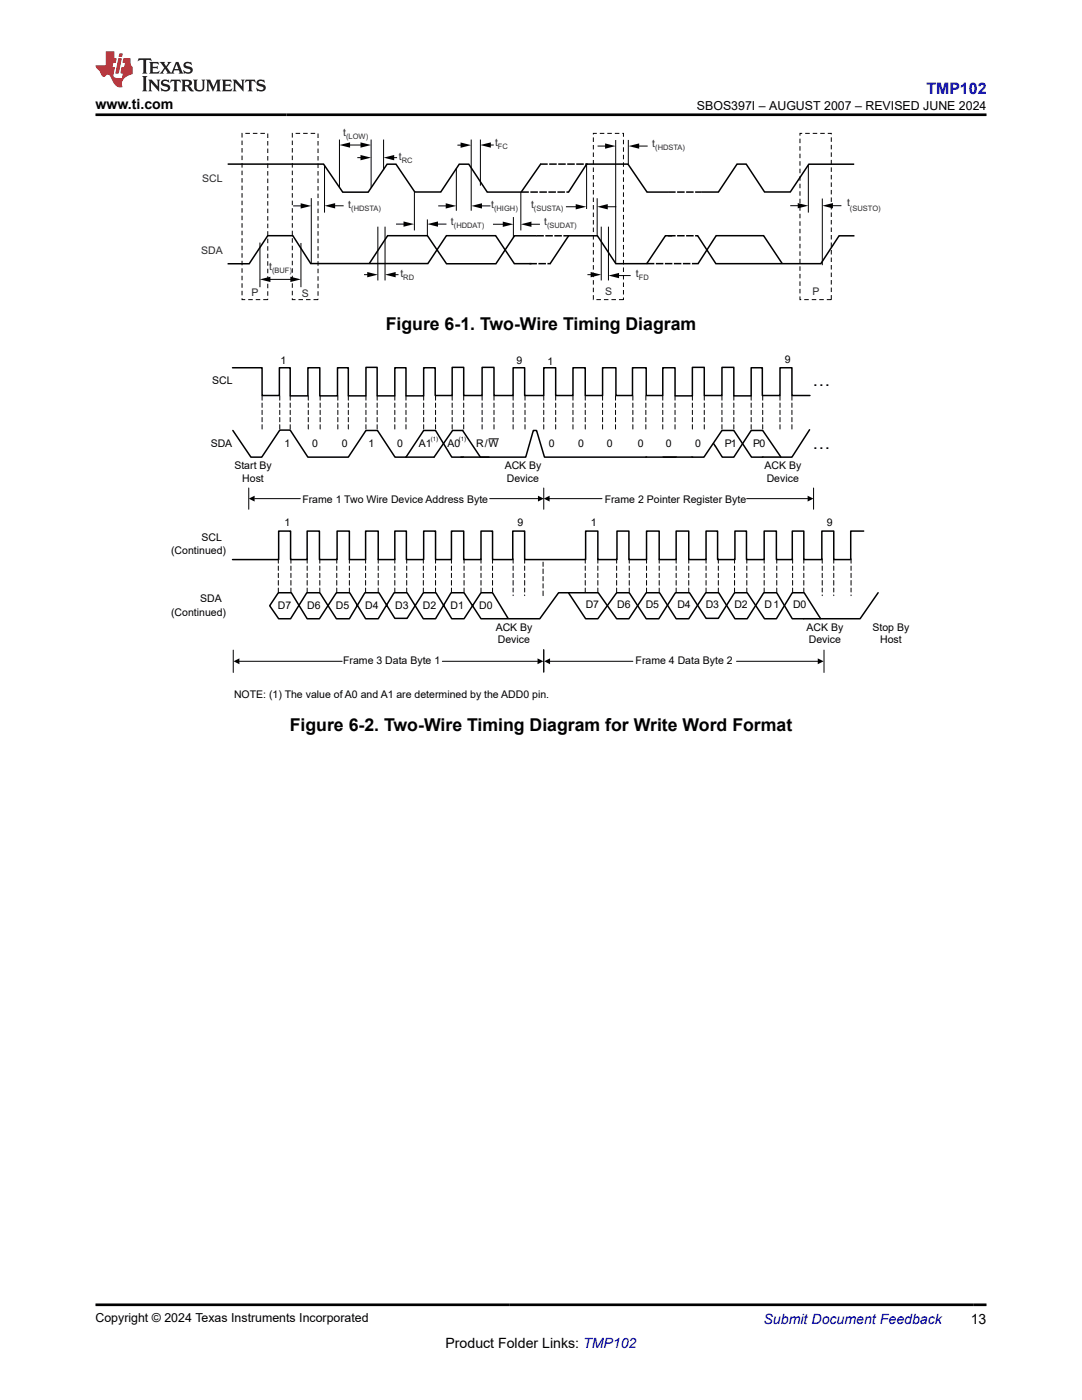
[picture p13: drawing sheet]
<svg xmlns="http://www.w3.org/2000/svg" width="216mm" height="279mm" viewBox="0 0 216 279" stroke-linecap="round" stroke-linejoin="round" font-family="sans-serif">
<defs><g id="words">
<g font-size="3.6">
<text x="162.1" y="77">…</text>
<text x="162.1" y="89.6">…</text>
</g>
<g font-size="3.5">
<text x="77" y="65.9">Figure 6-1. Two-Wire Timing Diagram</text>
<text x="57.8" y="145.8">Figure 6-2. Two-Wire Timing Diagram for Write Word Format</text>
</g>
<text font-size="3.2" fill="#00f" x="184.9" y="18.7">TMP102</text>
<g font-size="2.8">
<text x="19" y="21.8">www.ti.com</text>
<text x="88.9" y="269">Product Folder Links: TMP102</text>
<text x="193.7" y="264.2">13</text>
</g>
<text font-size="2.8" fill="#00f" x="152.4" y="264.2">Submit Document Feedback</text>
<g font-size="2.5">
<text x="139.1" y="21.9">SBOS397I – AUGUST 2007 – REVISED JUNE 2024</text>
<text x="19" y="263.9">Copyright © 2024 Texas Instruments Incorporated</text>
</g>
<g font-size="2.1" fill="#2b292a">
<text x="68.5" y="27.2">t</text>
<text x="98.8" y="29.2">t</text>
<text x="130.2" y="29.4">t</text>
<text x="79.6" y="31.9">t</text>
<text x="40.4" y="36.3">SCL</text>
<text x="69.5" y="41.5">t</text>
<text x="98" y="41.5">t</text>
<text x="106" y="41.5">t</text>
<text x="169" y="41.1">t</text>
<text x="90" y="45">t</text>
<text x="108.6" y="45">t</text>
<text x="40.1" y="50.6">SDA</text>
<text x="53.7" y="54">t</text>
<text x="50.2" y="59.2">P</text>
<text x="60.2" y="59.2">S</text>
<text x="79.9" y="55.2">t</text>
<text x="120.7" y="58.8">S</text>
<text x="126.9" y="55.2">t</text>
<text x="162.1" y="58.8">P</text>
</g>
<g font-size="2.1">
<text x="42.3" y="76.7">SCL</text>
<text x="56" y="72.6">1</text>
<text x="103" y="72.7">9</text>
<text x="109.3" y="72.9">1</text>
<text x="156.6" y="72.5">9</text>
<text x="42" y="89.3">SDA</text>
<text x="56.8" y="89.3">1</text>
<text x="62.3" y="89.3">0</text>
<text x="68.2" y="89.3">0</text>
<text x="73.5" y="89.3">1</text>
<text x="79.2" y="89.3">0</text>
<text x="83.6" y="89.3">A1</text>
<text x="89.3" y="89.3">A0</text>
<text x="95" y="89.3">R/W</text>
<text x="109.5" y="89.3">0</text>
<text x="115.3" y="89.3">0</text>
<text x="121.1" y="89.3">0</text>
<text x="127.3" y="89.3">0</text>
<text x="132.9" y="89.3">0</text>
<text x="138.7" y="89.3">0</text>
<text x="144.6" y="89.3">P1</text>
<text x="150.3" y="89.3">P0</text>
<text x="46.8" y="93.5">Start By</text>
<text x="100.7" y="93.5">ACK By</text>
<text x="152.6" y="93.5">ACK By</text>
<text x="48.3" y="96.2">Host</text>
<text x="60.3" y="100.3">Frame 1 Two Wire Device Address Byte</text>
<text x="101.1" y="96.2">Device</text>
<text x="120.7" y="100.3">Frame 2 Pointer Register Byte</text>
<text x="153" y="96.2">Device</text>
<text x="40.2" y="107.9">SCL</text>
<text x="56.8" y="104.9">1</text>
<text x="103.2" y="104.9">9</text>
<text x="117.9" y="104.9">1</text>
<text x="165" y="104.9">9</text>
<text x="34.1" y="110.6">(Continued)</text>
<text x="34.1" y="122.9">(Continued)</text>
<text x="39.9" y="120.2">SDA</text>
<text x="55.4" y="121.5">D7</text>
<text x="61.3" y="121.5">D6</text>
<text x="67" y="121.5">D5</text>
<text x="72.9" y="121.5">D4</text>
<text x="78.8" y="121.5">D3</text>
<text x="84.4" y="121.5">D2</text>
<text x="89.9" y="121.5">D1</text>
<text x="95.6" y="121.5">D0</text>
<text x="98.9" y="125.9">ACK By</text>
<text x="116.9" y="121.4">D7</text>
<text x="123.2" y="121.4">D6</text>
<text x="128.9" y="121.4">D5</text>
<text x="135.2" y="121.4">D4</text>
<text x="140.9" y="121.4">D3</text>
<text x="146.5" y="121.4">D2</text>
<text x="152.5" y="121.4">D1</text>
<text x="158.2" y="121.4">D0</text>
<text x="161" y="125.9">ACK By</text>
<text x="174.1" y="125.9">Stop By</text>
<text x="99.3" y="128.3">Device</text>
<text x="161.4" y="128.3">Device</text>
<text x="175.6" y="128.3">Host</text>
<text x="68.5" y="132.6">Frame 3 Data Byte 1</text>
<text x="126.8" y="132.6">Frame 4 Data Byte 2</text>
<text x="46.7" y="139.3">NOTE: (1) The value of A0 and A1 are determined by the ADD0 pin.</text>
</g>
<g font-size="1.5" fill="#2b292a">
<text x="69.1" y="27.8">(LOW)</text>
<text x="99.4" y="29.8">FC</text>
<text x="130.7" y="30">(HDSTA)</text>
<text x="80.2" y="32.5">RC</text>
<text x="70.1" y="42.1">(HDSTA)</text>
<text x="90.6" y="45.6">(HDDAT)</text>
<text x="98.6" y="42.1">(HIGH)</text>
<text x="106.5" y="42.1">(SUSTA)</text>
<text x="109.2" y="45.6">(SUDAT)</text>
<text x="169.6" y="42">(SUSTO)</text>
<text x="54.3" y="54.6">(BUF)</text>
<text x="80.5" y="55.8">RD</text>
<text x="127.5" y="55.8">FD</text>
</g>
<g font-size="1.2">
<text x="86" y="88">(1)</text>
<text x="91.6" y="88">(1)</text>
</g>
</g></defs>
<path d="M48.3 26.6h5.1v33.2h-5.1zM58.3 26.6h5.2v33.2h-5.2zM118.4 26.6h6v33.2h-6zM159.6 26.6h6.3v33.2h-6.3z" fill="none" stroke="#000" stroke-width=".2" stroke-dasharray=".9 .6" stroke-linecap="butt"/>
<g fill="none" stroke="#000" stroke-width=".3">
<path d="M107.9 32.7l-3.9 5.6h-6.8l-3.7-5.5h-1.9l-3.6 5.5h-5.2l-3.8-5.5h-1.8l-3.7 5.6h-5.1l-3.8-5.6h-19.2M133.3 38.3h-4.2l-3.8-5.5h-8.2l-3.7 5.6M170.4 32.8h-9l-3.7 5.5h-5.1l-3.7-5.5h-1.8l-3.8 5.5h-3.3M106.1 52.6h-3.5l-3.7-5.6h-9.8l-3.7 5.6h-23.4l-3.6-5.6h-5l-3.7 5.6h-4.3M107.1 47.1h-4.4l-3.7 5.5h-9.9l-3.8-5.6h-8l-3.6 5.6M134.1 47h-1.3l-3.8 5.6h-6.1l-3.7-5.5h-5.7l-3.8 5.6M139.2 47l3.6 5.6h21l3.6-5.5h3.1M156.1 52.6l-3.7-5.6h-9.5l-3.6 5.7M46.4 73.4h5.9v5.5h3.4v-5.5h2.2v5.6h3.5v-5.6h2.4v5.6h3.5v-5.6h2.2v5.6h3.5v-5.7h2.3v5.7h3.5v-5.6h2.2v5.6h3.5v-5.6h2.3v5.5h3.4v-5.6h2.3v5.6h3.7v-5.6h2.4v5.6h3.8v-5.5h2.3v5.5h3.8v-5.5h2.4v5.5h3.4v-5.5h2.5v5.5h3.4v-5.5h2.7v5.5h3.3v-5.5h2.7v5.5h3.3v-5.5h2.5v5.6h3.5v-5.7h2.3v5.6h3.6v-5.6h2.3v5.7h3.5v-5.6h2.2v5.5h3.5v-5.5h2.4v5.5h3.6M90.3 85.9l-3.7 5.3h-5.6M142.4 88.5l1.7 2.7h2.3l3.5-5.3h2.3l3.6 5.3M161.5 85.8l-3.5 5.4h-8l-3.6-5.3h-2.3l-3.6 5.3h-31.9l-1.5-5.3h-.7l-1.5 5.3h-14.8l-3.2-5.3h-2.4l-3.5 5.3h-2.2l-3.5-5.3h-2.3l-3.5 5.3h-8.1l-3.5-5.4h-2.1l-3.6 5.4h-2.1l-3.6-5.3"/>
<path d="M113.5 118.4l3.4 5.1h2.4l3.7-5.2h2.6l3.3 5.2h2.6l3.3-5.2h2.8l3.3 5.1h2.4l3.3-5.1h2.5l3.4 5.2h2.4l3.2-5.2h2.4l3.2 5.1M172.3 106h-2.5v5.7h-3.4v-5.7h-2.4v5.7h-3.6v-5.7h-2.3v5.7h-3.2v-5.7h-2.4v5.7h-3.5v-5.7h-2.4v5.7h-3.4v-5.7h-2.3v5.7h-3.5v-5.7h-2.5v5.7h-3.4v-5.7h-2.5v5.7h-3.5v-5.7h-2.4v5.7h-3.8v-5.7h-2.4v5.7h-12.2v-5.7h-2.4v5.7h-4v-5.7h-2.3v5.7h-3.5v-5.7h-2.4v5.7h-3.2v-5.7h-2.4v5.7h-3.4v-5.7h-2.3v5.7h-3.3v-5.7h-2.5v5.7h-3.3v-5.7h-2.4v5.7h-3.6v-5.7h-2.4v5.7h-3.3v-5.7h-2.4v5.7h-9.2M175.2 118.3l-3.6 5.2h-13.5l-3.1-5.2h-2.6l-3.3 5.2h-2.5l-3.2-5.2h-2.6l-3.4 5.2h-2.5l-3.3-5.2h-2.7l-3.4 5.2h-2.5l-3.6-5.2h-7.9l-3.8 5.2h-11.7l-3.4-5.2h-2.6l-3.1 5.2h-2.4l-3.3-5.2h-2.6l-3.1 5.2h-2.5l-3.2-5.2h-2.7l-3.4 5.2h-2.4l-3.2-5.2h-2.6l-1.7 2.6 1.8 2.6h2.4l3.2-5.2h2.6l3.3 5.2h2.6l3.1-5.2h2.8l3.2 5.1h2.4l3.3-5.1h2.5l3.1 5.2h2.5l3.4-5.2h2.3l3.1 5.1"/>
</g>
<path d="M104 38.3h9.5M107.8 32.8l9.5-.1M133.3 38.3h6.7M105.6 52.6h4.2M107 47.1h6.5M129.1 52.6h10.3M133.3 47h6" fill="none" stroke="#000" stroke-width=".3" stroke-dasharray="1.5 .3" stroke-linecap="butt"/>
<g fill="none" stroke="#000" stroke-width=".2">
<path d="M62.1 39.5v13.1M64.8 32.9v9.5M67.7 27.9v9.5M69 28.9h3.7M71.3 31.5h1.4M74.1 27.9v9.6M76.5 27.9v6.1M77.9 31.5h1.3M82.7 38.3v7.7M91.1 33.6v8.5M91.3 29h1.4M94 27.9v14.2"/>
<path d="M95.9 27.9v9.2M97.1 28.9h1.4M103.9 38.3v7.7M117 32.8v8.9M119.2 39.6v7.4M119.2 29.2h2.3M122.9 27.9v24.6M125.4 27.9v4.9M126.7 29.2h2.5M161.3 32.9v9.5M164.1 39.6v13.3M51.9 48.4v8.9"/>
<path d="M53.2 55.8h5.5M58.5 41.1h2.3M60.1 48.5v8.8M66.1 41.1h2.5M72.6 54.8h1.5M75.4 45.2v10.8M76.8 45.2v10.8M78.1 54.8h1.4M79 44.7h2.3M85.3 43.8v3.2M86.6 44.7h2.5M87.4 41.1h2.3"/>
<path d="M95.4 41.1h2.5M98.4 44.8h2.7M102.4 43.3v4.1M105.2 44.8h2.5M112.9 41.3h2.8M117.2 54.8h1.5M120 45.2v10.8M120.5 41.3h2.5M121.4 45.2v10.8M125.8 55h-3.1M157.7 41.1h2.3M165.4 41.1h2.5"/>
<path d="M52.3 79v.9M55.8 79v.9M57.9 79v.9M61.5 79v.9M63.9 79v.9M67.4 79v.9M69.5 79v.9M73 79v.9M75.3 79v.9M78.8 79v.9M81 79v.9M84.5 79v.9"/>
<path d="M86.9 79v.9M90.2 79v.9M92.5 79v.9M96.2 79v.9M98.6 79v.9M102.4 79v.9M104.8 79v.9M108.5 79v.9M110.9 79v.9M114.3 79v.9M116.8 79v.9M120.2 79v.9"/>
<path d="M122.8 79v.9M126.3 79v.9M128.9 79v.9M132.2 79v.9M134.7 79v.9M138.2 79v.9M140.5 79v.9M144.1 79v.9M146.4 79v.9M149.9 79v.9M152.2 79v.9M155.6 79v.9"/>
<path d="M158 79v.9M49.6 97.4v4.2M50.8 99.5h9.1M52.3 80.4v.9M52.3 81.9v.8M52.3 83.3v.9M52.3 84.8v.8M55.8 80.4v.9M55.8 81.9v.8M55.8 83.3v.9M55.8 84.8v.8M57.9 80.4v.9"/>
<path d="M57.9 81.9v.8M57.9 83.3v.9M57.9 84.8v.8M61.5 80.4v.9M61.5 81.9v.8M61.5 83.3v.9M61.5 84.8v.8M63.9 80.4v.9M63.9 81.9v.8M63.9 83.3v.9M63.9 84.8v.8M67.4 80.4v.9"/>
<path d="M67.4 81.9v.8M67.4 83.3v.9M67.4 84.8v.8M69.5 80.4v.9M69.5 81.9v.8M69.5 83.3v.9M69.5 84.8v.8M73 80.4v.9M73 81.9v.8M73 83.3v.9M73 84.8v.8M75.3 80.4v.9"/>
<path d="M75.3 81.9v.8M75.3 83.3v.9M75.3 84.8v.8M78.8 80.4v.9M78.8 81.9v.8M78.8 83.3v.9M78.8 84.8v.8M81 80.4v.9M81 81.9v.8M81 83.3v.9M81 84.8v.8M84.5 80.4v.9"/>
<path d="M84.5 81.9v.8M84.5 83.3v.9M84.5 84.8v.8M86.9 80.4v.9M86.9 81.9v.8M86.9 83.3v.9M86.9 84.8v.8M90.2 80.4v.9M90.2 81.9v.8M90.2 83.3v.9M90.2 84.8v.8M92.5 80.4v.9"/>
<path d="M92.5 81.9v.8M92.5 83.3v.9M92.5 84.8v.8M96.2 80.4v.9M96.2 81.9v.8M96.2 83.3v.9M96.2 84.8v.8M97.7 99.5h9.6M98.6 80.4v.9M98.6 81.9v.8M98.6 83.3v.9M98.6 84.8v.8"/>
<path d="M102.4 80.4v.9M102.4 81.9v.8M102.4 83.3v.9M102.4 84.8v.8M104.8 80.4v.9M104.8 81.9v.8M104.8 83.3v.9M104.8 84.8v.8M108.5 80.4v.9M108.5 81.9v.8M108.5 83.3v.9M108.5 84.8v.8"/>
<path d="M108.5 97.4v4.2M109.6 99.5h10.5M110.9 80.4v.9M110.9 81.9v.8M110.9 83.3v.9M110.9 84.8v.8M114.3 80.4v.9M114.3 81.9v.8M114.3 83.3v.9M114.3 84.8v.8M116.8 80.4v.9M116.8 81.9v.8"/>
<path d="M116.8 83.3v.9M116.8 84.8v.8M120.2 80.4v.9M120.2 81.9v.8M120.2 83.3v.9M120.2 84.8v.8M122.8 80.4v.9M122.8 81.9v.8M122.8 83.3v.9M122.8 84.8v.8M126.3 80.4v.9M126.3 81.9v.8"/>
<path d="M126.3 83.3v.9M126.3 84.8v.8M128.9 80.4v.9M128.9 81.9v.8M128.9 83.3v.9M128.9 84.8v.8M132.2 80.4v.9M132.2 81.9v.8M132.2 83.3v.9M132.2 84.8v.8M134.7 80.4v.9M134.7 81.9v.8"/>
<path d="M134.7 83.3v.9M134.7 84.8v.8M138.2 80.4v.9M138.2 81.9v.8M138.2 83.3v.9M138.2 84.8v.8M140.5 80.4v.9M140.5 81.9v.8M140.5 83.3v.9M140.5 84.8v.8M144.1 80.4v.9M144.1 81.9v.8"/>
<path d="M144.1 83.3v.9M144.1 84.8v.8M146.4 80.4v.9M146.4 81.9v.8M146.4 83.3v.9M146.4 84.8v.8M149 99.5h12.1M149.9 80.4v.9M149.9 81.9v.8M149.9 83.3v.9M149.9 84.8v.8M152.2 80.4v.9"/>
<path d="M152.2 81.9v.8M152.2 83.3v.9M152.2 84.8v.8M155.6 80.4v.9M155.6 81.9v.8M155.6 83.3v.9M155.6 84.8v.8M158 80.4v.9M158 81.9v.8M158 83.3v.9M158 84.8v.8M162.3 97.4v4.2"/>
<path d="M55.5 111.5v.9M55.5 113v.8M55.5 114.4v.9M55.5 115.8v1M55.5 117.4v.8M58.1 111.5v.9M58.1 113v.8M58.1 114.4v.9M58.1 115.8v1M58.1 117.4v.8M61.3 111.5v.9M61.3 113v.8"/>
<path d="M61.3 114.4v.9M61.3 115.8v1M61.3 117.4v.8M63.8 111.5v.9M63.8 113v.8M63.8 114.4v.9M63.8 115.8v1M63.8 117.4v.8M67.2 111.5v.9M67.2 113v.8M67.2 114.4v.9M67.2 115.8v1"/>
<path d="M67.2 117.4v.8M69.7 111.5v.9M69.7 113v.8M69.7 114.4v.9M69.7 115.8v1M69.7 117.4v.8M73 111.5v.9M73 113v.8M73 114.4v.9M73 115.8v1M73 117.4v.8M75.5 111.5v.9"/>
<path d="M75.5 113v.8M75.5 114.4v.9M75.5 115.8v1M75.5 117.4v.8M78.8 111.5v.9M78.8 113v.8M78.8 114.4v.9M78.8 115.8v1M78.8 117.4v.8M81.2 111.5v.9M81.2 113v.8M81.2 114.4v.9"/>
<path d="M81.2 115.8v1M81.2 117.4v.8M84.5 111.5v.9M84.5 113v.8M84.5 114.4v.9M84.5 115.8v1M84.5 117.4v.8M86.9 111.5v.9M86.9 113v.8M86.9 114.4v.9M86.9 115.8v1M86.9 117.4v.8"/>
<path d="M90.1 111.5v.9M90.1 113v.8M90.1 114.4v.9M90.1 115.8v1M90.1 117.4v.8M92.6 111.5v.9M92.6 113v.8M92.6 114.4v.9M92.6 115.8v1M92.6 117.4v.8M96 111.5v.9M96 113v.8"/>
<path d="M96 114.4v.9M96 115.8v1M96 117.4v.8M98.3 111.5v.9M98.3 113v.8M98.3 114.4v.9M98.3 115.8v1M98.3 117.4v.8M102.4 111.5v.9M102.4 113v.8M102.4 114.4v.9M102.4 115.8v1"/>
<path d="M102.4 117.4v.8M102.4 118.7v.2M104.7 111.5v.9M104.7 113v.8M104.7 114.4v.9M104.7 115.8v1M104.7 117.4v.8M104.7 118.7v.2M108.4 112.2v.8M108.4 113.5v1M108.4 115.1v.8M108.4 116.5v.9"/>
<path d="M108.4 117.9v1M116.8 111.5v.9M116.8 113v.8M116.8 114.4v.9M116.8 115.8v1M116.8 117.4v.8M119.3 111.5v.9M119.3 113v.8M119.3 114.4v.9M119.3 115.8v1M119.3 117.4v.8M123 111.5v.9"/>
<path d="M123 113v.8M123 114.4v.9M123 115.8v1M123 117.4v.8M125.6 111.5v.9M125.6 113v.8M125.6 114.4v.9M125.6 115.8v1M125.6 117.4v.8M129 111.5v.9M129 113v.8M129 114.4v.9"/>
<path d="M129 115.8v1M129 117.4v.8M131.5 111.5v.9M131.5 113v.8M131.5 114.4v.9M131.5 115.8v1M131.5 117.4v.8M134.9 111.5v.9M134.9 113v.8M134.9 114.4v.9M134.9 115.8v1M134.9 117.4v.8"/>
<path d="M137.4 111.5v.9M137.4 113v.8M137.4 114.4v.9M137.4 115.8v1M137.4 117.4v.8M140.9 111.5v.9M140.9 113v.8M140.9 114.4v.9M140.9 115.8v1M140.9 117.4v.8M143.3 111.5v.9M143.3 113v.8"/>
<path d="M143.3 114.4v.9M143.3 115.8v1M143.3 117.4v.8M146.6 111.5v.9M146.6 113v.8M146.6 114.4v.9M146.6 115.8v1M146.6 117.4v.8M149 111.5v.9M149 113v.8M149 114.4v.9M149 115.8v1"/>
<path d="M149 117.4v.8M152.5 111.5v.9M152.5 113v.8M152.5 114.4v.9M152.5 115.8v1M152.5 117.4v.8M155 111.5v.9M155 113v.8M155 114.4v.9M155 115.8v1M155 117.4v.8M158.2 111.5v.9"/>
<path d="M158.2 113v.8M158.2 114.4v.9M158.2 115.8v1M158.2 117.4v.8M160.4 111.5v.9M160.4 113v.8M160.4 114.4v.9M160.4 115.8v1M160.4 117.4v.8M164.1 111.5v.9M164.1 113v.8M164.1 114.4v.9"/>
<path d="M164.1 115.8v1M164.1 117.4v.8M164.1 118.7v.2M166.4 111.5v.9M166.4 113v.8M166.4 114.4v.9M166.4 115.8v1M166.4 117.4v.8M166.4 118.7v.2M169.8 111.5v.9M169.8 113v.8M169.8 114.4v.9"/>
<path d="M169.8 115.8v1M169.8 117.4v.8M169.8 118.7v.2M46.5 129.7v4.5M47.8 132h20.5M88.3 132h19M108.5 129.7v4.4M109.8 132h16.5M147 132h16.2M164.4 129.7v4.5"/>
</g>
<g fill="#000">
<path d="M67.7 28.9l2.2-.5v1.1zM71.9 28.4l2.2 .5-2.2 .6zM71.9 30.9l2.2 .6-2.2 .5zM76.5 31.5l2.2-.6v1.1zM91.9 28.4l2.1 .6-2.1 .5zM95.8 28.9l2.1-.5v1.1zM120.7 28.6l2.2 .6-2.2 .5zM125.4 29.2l2.1-.6v1.1zM51.8 55.8l2.2-.6v1.1zM57.9 55.2l2.2 .6-2.2 .5zM60 40.6l2.1 .5-2.1 .5zM64.8 41.1l2.1-.6v1.1z"/>
<path d="M73.3 54.3l2.1 .5-2.1 .5zM76.8 54.8l2.1-.5v1zM80.5 44.2l2.1 .5-2.1 .6zM85.3 44.7l2.1-.5v1.1zM88.9 40.6l2.2 .5-2.2 .5zM94.1 41.1l2.1-.5v1zM100.3 44.2l2.1 .6-2.1 .5zM103.9 44.8l2.1-.6v1.1zM114.9 40.7l2.1 .6-2.1 .5zM117.9 54.3l2.1 .5-2.1 .5zM119.2 41.3l2.1-.6v1.1zM121.4 55l2.1-.5v1z"/>
<path d="M159.2 40.5l2.1 .6-2.1 .5zM164.1 41.1l2.1-.6v1.1zM108.5 99.5l1.2-.6v1.2zM49.6 99.5l1.2-.6v1.2zM107.3 98.9l1.2 .6-1.2 .6zM161.1 98.9l1.2 .6-1.2 .6zM46.6 132l1.2-.6v1.2zM107.3 131.4l1.1 .6-1.1 .6zM108.6 132l1.2-.6v1.2zM163.2 131.4l1.1 .6-1.1 .6z"/>
</g>
<g fill="#fff">
<path d="M135.1 91h2.7l.4 .4h-3.4z" fill-rule="evenodd"/>
<path d="M152.4 91h3.1l.3 .6h-3.7z" fill-rule="evenodd"/>
<path d="M129.2 91h2.9l.4 .6h-3.6z" fill-rule="evenodd"/>
<path d="M92.7 91h3l.3 .6h-3.7z" fill-rule="evenodd"/>
<path d="M160.7 123.2h2.7l.3 .5h-3.3z" fill-rule="evenodd"/>
</g>
<path d="M90.3 85.9h2l3.6 5.3M92 91.2h5.6M128.9 91.2h9.3M152.1 91.2h3.6M160.4 123.5h3.3" fill="none" stroke="#000" stroke-width=".3"/>
<path d="M97.6 87.6h1.9" fill="none" stroke="#000" stroke-width=".2"/>
<path d="M27.7 11.6l-.2 .6 .5-.2h.6v.1v2.2l-.2 .4h1l-.2-.4v-2.2v-.1h.5l.5 .2-.1-.6zM29.8 12.4l.2 .3v1.6l-.2 .4h1.9l.1-.6a1.08 1.08 0 0 1-1.3 .2v-.7h.6l.4 .2v-.7l-.4 .2h-.6v-.5l.2-.2a1 1 0 0 1 1 .3l-.1-.5zM31.8 12.4l1 1.1-1 1.2h.9l-.2-.2 .4-.8 .5 .8-.2 .2h1.6l-.2-.2 .1-.5h1l.1 .5-.1 .2h.9l-.2-.4-.8-1.9h-.5l-1 2.1-.8-1.1 .9-1h-.8l.2 .2-.5 .6-.3-.6 .1-.2zM35.2 12.8l.4 1h-.8zM36.8 12.5a.65 .65 0 0 0-.2 .7 .65 .65 0 0 0 .6 .5l.7 .1 .1 .3a.79 .79 0 0 1-.7 .4 .79 .79 0 0 1-.7-.5l.1 .7 .2-.1a.93 .93 0 0 0 1.1 0 .93 .93 0 0 0 .4-.9 1.46 1.46 0 0 0-1.2-.6l-.1-.3a1.09 1.09 0 0 1 1.2 .2l-.2-.6-.1 .1-.6-.2zM28.4 15.2l.2 .4v2.2l-.2 .4h1l-.2-.4v-2.2l.2-.4zM29.6 15.9l.2 .4v1.5l-.2 .4h.8l-.3-.4v-1.3l1.7 1.8v-2l.2-.4h-.8l.2 .2 .1 1.1-1.2-1.3zM32.3 16a.65 .65 0 0 0-.2 .8 .65 .65 0 0 0 .7 .4l.6 .2 .1 .2a.79 .79 0 0 1-.7 .4 .79 .79 0 0 1-.7-.5l.1 .7 .2-.1a.93 .93 0 0 0 1.1 .1 .93 .93 0 0 0 .4-1 1.46 1.46 0 0 0-1.2-.5l-.1-.4a1.09 1.09 0 0 1 1.2 .2l-.2-.6-.1 .1-.6-.1zM34.1 15.9l-.1 .6a.63 .63 0 0 1 .7-.3l.1 1.6-.3 .4h1l-.2-.4v-1.6a.66 .66 0 0 1 .8 .3l-.1-.6zM36.2 15.9l.2 .4v1.5l-.2 .4h.9l-.2-.2v-.7h.5l.1 .2a.79 .79 0 0 0 1.2 .6l-1-.9a.61 .61 0 0 0 .6-.6 .61 .61 0 0 0-.5-.7zM36.9 16.2h.2a.47 .47 0 0 1 .5 .1 .47 .47 0 0 1 .1 .5l-.2 .1-.6 .1zM38.5 15.9l.2 .2a2.27 2.27 0 0 0 .4 2 1.04 1.04 0 0 0 1.7-.7v-1.3l.2-.2h-.8l.2 .4v1.1a.6 .6 0 0 1-.6 .6 .6 .6 0 0 1-.6-.6v-1.1l.3-.4zM41.1 15.9l.2 .4v1.5l-.2 .4h.7l-.2-.4v-1.4l.9 1.9 .8-1.9v1.4l-.2 .4h1l-.3-.4v-1.5l.3-.4h-.8l-.7 1.5-.7-1.5zM44.3 15.9l.2 .4v1.5l-.2 .4h1.9l.1-.6a1.09 1.09 0 0 1-1.3 .2v-.7h.6l.4 .2v-.6l-.4 .2h-.6v-.6l.2-.1a1.01 1.01 0 0 1 1 .3l-.1-.6zM46.4 15.9l.3 .4v1.5l-.3 .4h.8l-.2-.4v-1.3l1.6 1.8v-2l.2-.4h-.7l.2 .2v1.1l-1.2-1.3zM49 15.9l-.1 .6a.63 .63 0 0 1 .8-.3v1.6l-.3 .4h1l-.2-.4v-1.6a.66 .66 0 0 1 .8 .3l-.1-.6zM51.4 16a.65 .65 0 0 0-.2 .8 .65 .65 0 0 0 .6 .4l.6 .2 .2 .2a.79 .79 0 0 1-.8 .4 .79 .79 0 0 1-.6-.5l.1 .7 .2-.1a.93 .93 0 0 0 1 .1 .93 .93 0 0 0 .5-1 1.46 1.46 0 0 0-1.3-.5l-.1-.4a1.09 1.09 0 0 1 1.3 .2l-.2-.6-.2 .1-.5-.1z" fill="#231f20"/>
<path d="M21.1 10.3v2.7h-2.1l.1 .4 .9 1a.95 .95 0 0 0 .9 .9 .59 .59 0 0 1 .6-.4 .59 .59 0 0 1 .5 .3l.4 .8a1.59 1.59 0 0 0 2.1 1.4 1.61 1.61 0 0 1 1-2.3l1-.3-.1-1.5a1.59 1.59 0 0 1-.4-1.7h-1.4l-.2 .9h.5l-.1 .9h-.5l-.2 .9v.3l.4 .1-.2 .9h-.6a.73 .73 0 0 1-1.1-.7l.3-1.5h-.5l.2-.9h.5l.2-.9h-.5v-1.3zM23.6 11.6l-.6 3.1h.7l.6-3.1zM23.8 10.7l-.1 .6h.7l.1-.6z" fill="#ed1c24"/>
<path d="M19 22.9h177.8M19 260.4h177.8" fill="none" stroke="#000" stroke-width=".53"/>
<use href="#words"/>
</svg>
